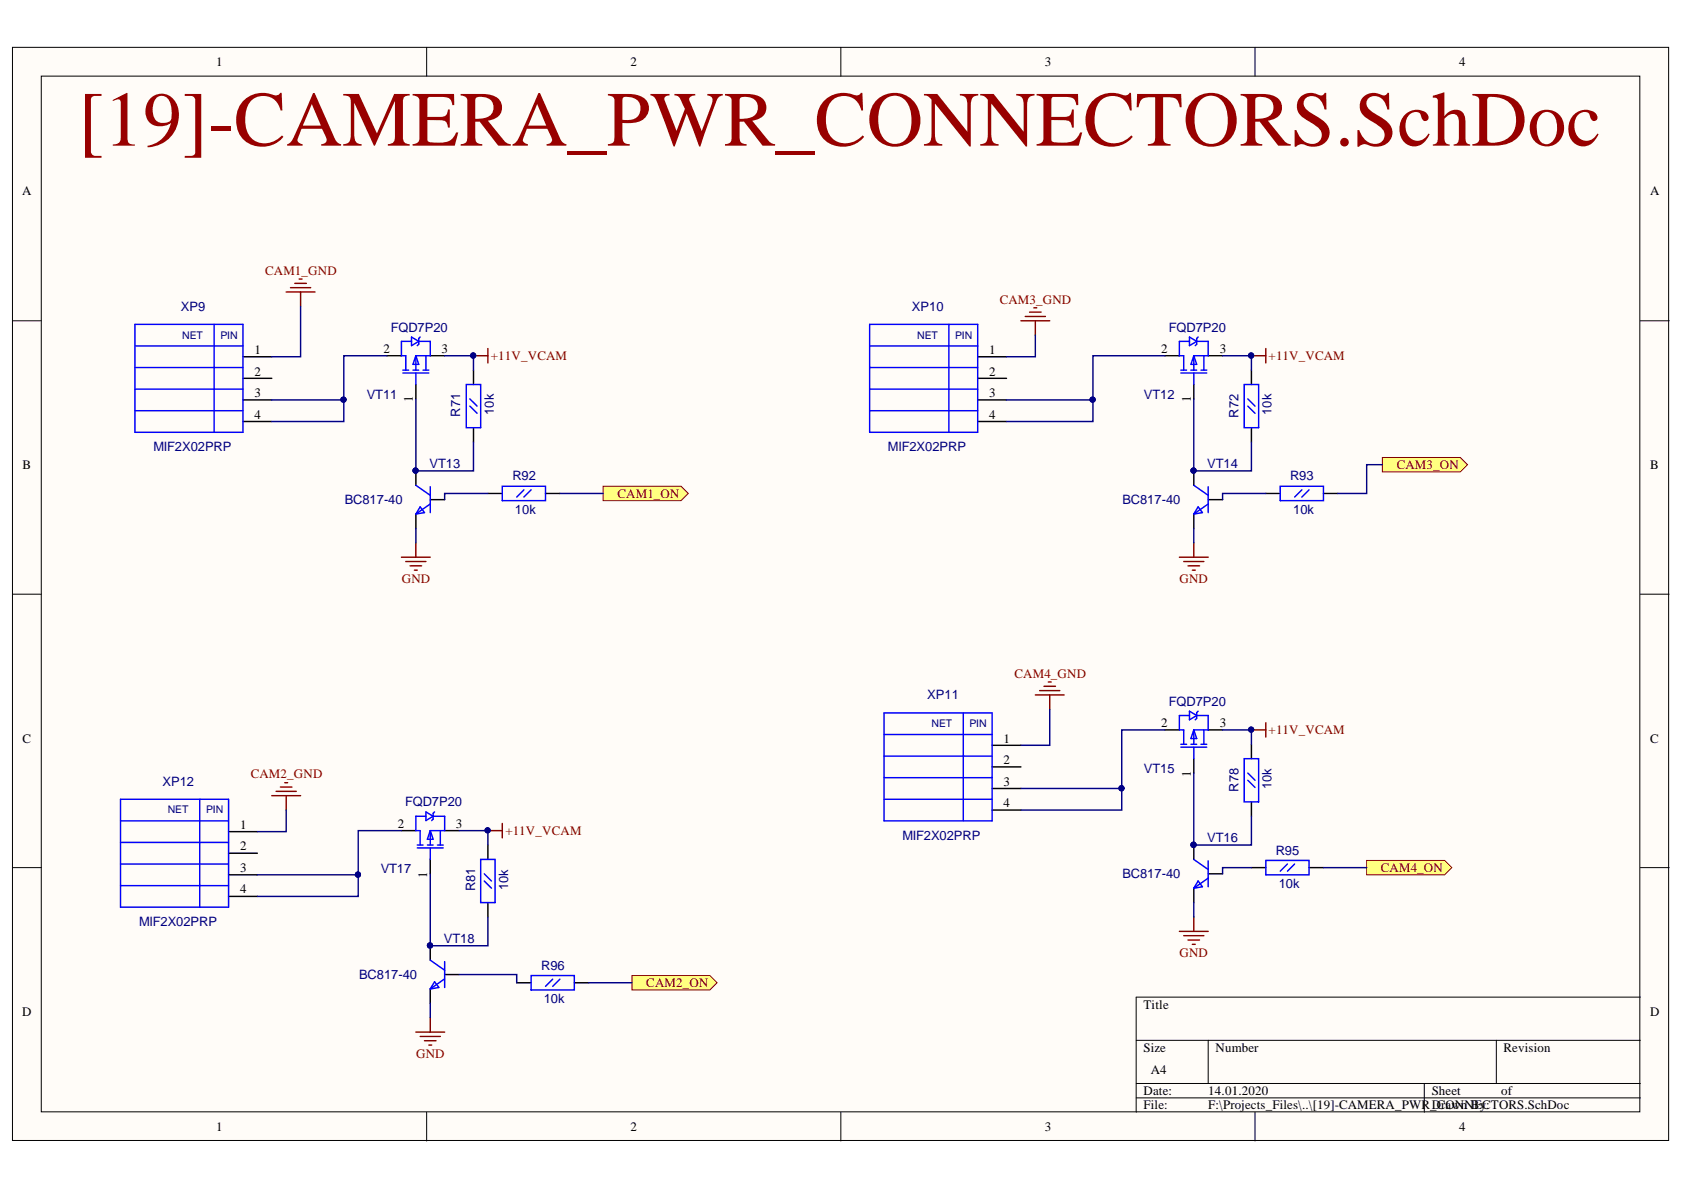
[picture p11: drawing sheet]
<svg xmlns="http://www.w3.org/2000/svg" width="297mm" height="210mm" viewBox="0 0 297 210" stroke-linecap="round" stroke-linejoin="round" font-family="sans-serif">
<defs><g id="words">
<text font-size="13.8" fill="#980000" x="13.8" y="25.7">[19]-CAMERA_PWR_CONNECTORS.SchDoc</text>
<g font-size="2.3">
<text x="38.1" y="11.7">1</text>
<text x="111.2" y="11.7">2</text>
<text x="184.3" y="11.7">3</text>
<text x="257.4" y="11.7">4</text>
<text x="3.9" y="34.5">A</text>
<text x="291.1" y="34.5">A</text>
<text x="44.9" y="62.4">1</text>
<text x="67.7" y="62.3">2</text>
<text x="77.9" y="62.3">3</text>
<text x="174.5" y="62.4">1</text>
<text x="204.8" y="62.3">2</text>
<text x="215.2" y="62.3">3</text>
<text x="44.9" y="66.2">2</text>
<text x="44.9" y="70.1">3</text>
<text x="72.8" y="71" transform="rotate(-90 72.8 71)">1</text>
<text x="174.5" y="66.2">2</text>
<text x="174.5" y="70.1">3</text>
<text x="210.1" y="71" transform="rotate(-90 210.1 71)">1</text>
<text x="44.9" y="73.9">4</text>
<text x="174.5" y="73.9">4</text>
<text x="4" y="82.7">B</text>
<text x="291.1" y="82.7">B</text>
<text x="4" y="131">C</text>
<text x="177" y="131">1</text>
<text x="204.8" y="128.3">2</text>
<text x="215.2" y="128.3">3</text>
<text x="291.1" y="131">C</text>
<text x="177" y="134.8">2</text>
<text x="210.1" y="137" transform="rotate(-90 210.1 137)">1</text>
<text x="177" y="142.4">4</text>
<text x="177" y="138.6">3</text>
<text x="42.4" y="150">2</text>
<text x="42.4" y="146.2">1</text>
<text x="70.2" y="146">2</text>
<text x="80.4" y="146">3</text>
<text x="42.4" y="153.8">3</text>
<text x="75.4" y="154.8" transform="rotate(-90 75.4 154.8)">1</text>
<text x="42.4" y="157.6">4</text>
<text x="3.9" y="179.2">D</text>
<text x="201.7" y="177.9">Title</text>
<text x="291.1" y="179.2">D</text>
<text x="201.7" y="185.6">Size</text>
<text x="214.4" y="185.6">Number</text>
<text x="265.2" y="185.6">Revision</text>
<text x="203" y="189.4">A4</text>
<text x="201.7" y="193.2">Date:</text>
<text x="201.7" y="195.7">File:</text>
<text x="213.1" y="193.2">14.01.2020</text>
<text x="213.1" y="195.7">F:\Projects_Files\..\[19]-CAMERA_PWR_DCONNBy:</text>
<text x="252.5" y="193.2">Sheet</text>
<text x="254.2" y="195.7">rawn ECTORS.SchDoc</text>
<text x="264.8" y="193.2">of</text>
<text x="38.1" y="199.5">1</text>
<text x="111.2" y="199.5">2</text>
<text x="184.3" y="199.5">3</text>
<text x="257.4" y="199.5">4</text>
</g>
<g font-size="2.3" fill="#800000">
<text x="46.8" y="48.5">CAM1_GND</text>
<text x="176.3" y="53.6">CAM3_GND</text>
<text x="86.6" y="63.5">+11V_VCAM</text>
<text x="223.8" y="63.5">+11V_VCAM</text>
<text x="246.4" y="82.7">CAM3_ON</text>
<text x="108.9" y="87.8">CAM1_ON</text>
<text x="70.9" y="102.8">GND</text>
<text x="208" y="102.8">GND</text>
<text x="179" y="119.6">CAM4_GND</text>
<text x="223.8" y="129.5">+11V_VCAM</text>
<text x="44.2" y="137.3">CAM2_GND</text>
<text x="89.1" y="147.3">+11V_VCAM</text>
<text x="243.6" y="153.8">CAM4_ON</text>
<text x="208" y="168.8">GND</text>
<text x="114" y="174.1">CAM2_ON</text>
<text x="73.4" y="186.7">GND</text>
</g>
<g font-size="2.3" fill="#000080">
<text x="31.9" y="54.8">XP9</text>
<text x="68.9" y="58.5">FQD7P20</text>
<text x="160.9" y="54.8">XP10</text>
<text x="206.2" y="58.5">FQD7P20</text>
<text x="64.7" y="70.3">VT11</text>
<text x="201.8" y="70.3">VT12</text>
<text x="81.2" y="73.5" transform="rotate(-90 81.2 73.5)">R71</text>
<text x="87.1" y="73.2" transform="rotate(-90 87.1 73.2)">10k</text>
<text x="218.4" y="73.7" transform="rotate(-90 218.4 73.7)">R72</text>
<text x="224.3" y="73.2" transform="rotate(-90 224.3 73.2)">10k</text>
<text x="27.1" y="79.6">MIF2X02PRP</text>
<text x="75.8" y="82.6">VT13</text>
<text x="156.6" y="79.6">MIF2X02PRP</text>
<text x="213" y="82.6">VT14</text>
<text x="60.8" y="88.9">BC817-40</text>
<text x="90.4" y="84.8">R92</text>
<text x="198" y="88.9">BC817-40</text>
<text x="227.6" y="84.8">R93</text>
<text x="90.8" y="90.6">10k</text>
<text x="228.1" y="90.6">10k</text>
<text x="163.6" y="123.4">XP11</text>
<text x="206.2" y="124.5">FQD7P20</text>
<text x="201.8" y="136.3">VT15</text>
<text x="28.7" y="138.6">XP12</text>
<text x="71.5" y="142.2">FQD7P20</text>
<text x="218.4" y="139.7" transform="rotate(-90 218.4 139.7)">R78</text>
<text x="224.3" y="139.2" transform="rotate(-90 224.3 139.2)">10k</text>
<text x="159.2" y="148.1">MIF2X02PRP</text>
<text x="213" y="148.5">VT16</text>
<text x="67.1" y="154">VT17</text>
<text x="198" y="154.9">BC817-40</text>
<text x="225" y="150.7">R95</text>
<text x="83.8" y="157.2" transform="rotate(-90 83.8 157.2)">R81</text>
<text x="89.6" y="157" transform="rotate(-90 89.6 157)">10k</text>
<text x="225.6" y="156.7">10k</text>
<text x="24.5" y="163.3">MIF2X02PRP</text>
<text x="78.3" y="166.3">VT18</text>
<text x="63.3" y="172.7">BC817-40</text>
<text x="95.5" y="171.1">R96</text>
<text x="95.9" y="176.9">10k</text>
</g>
<g font-size="1.9" fill="#000080">
<text x="32.1" y="59.7">NET</text>
<text x="38.9" y="59.7">PIN</text>
<text x="161.8" y="59.7">NET</text>
<text x="168.5" y="59.7">PIN</text>
<text x="164.3" y="128.3">NET</text>
<text x="171" y="128.3">PIN</text>
<text x="29.6" y="143.5">NET</text>
<text x="36.4" y="143.5">PIN</text>
</g>
</g></defs>
<g fill="#fffcf8" stroke="#000" stroke-width=".18">
<path d="M2.2 8.4h292.1v192.8h-292.1z"/>
<path d="M7.3 13.4h281.9v182.7h-281.9z"/>
</g>
<g fill="none" stroke="#000" stroke-width=".18">
<path d="M75.3 8.4v5M148.3 8.4v5M221.4 8.4v5M2.2 56.6h5.1M289.3 56.6h5.1M2.2 104.8h5.1M289.3 104.8h5.1M2.2 153h5.1M289.3 153h5.1M289.3 175.9h-88.9v20.3M75.3 196.2v5.1M148.3 196.2v5.1"/>
<path d="M200.4 183.5h88.9M200.4 191.1h88.9M200.4 193.7h88.9M213.1 183.5v7.6M221.4 196.2v5.1M251.2 191.1v5.1M263.9 183.5v7.6"/>
</g>
<g fill="none" stroke="#800000" stroke-width=".25">
<path d="M50.5 51.5h5.1M51.2 50.7h3.6M52 50h2M52.8 49.2h.5M53 51.5v2.5M180.1 56.6h5.1M180.8 55.8h3.6M181.6 55.1h2M182.4 54.3h.5M182.6 56.6v2.5M83.5 62.7h2.6M86.1 61.5v2.5"/>
<path d="M220.7 62.7h2.6M223.3 61.5v2.5M70.8 98.3h5.1M71.6 99h3.5M72.3 99.8h2.1M73.4 95.7v2.6M208 98.3h5.1M208.8 99h3.6M209.6 99.8h2M210.6 95.7v2.6M73.1 100.6h.5M210.3 100.6h.5"/>
<path d="M48.7 139.6h3.6M49.5 138.8h2M50.2 138.1h.5M220.7 128.7h2.6M223.3 127.5v2.5M47.9 140.3h5.1M50.5 140.3v2.6M86.1 146.5h2.5M88.6 145.2v2.6M75.9 179.5v2.6M208 164.3h5.1M208.8 165h3.6"/>
<path d="M209.6 165.8h2M210.3 166.6h.5M210.6 161.7v2.6M73.4 182.1h5M74.1 182.8h3.6M74.9 183.6h2M75.6 184.3h.5"/>
</g>
<g fill="none" stroke="#000" stroke-width=".25">
<path d="M68.3 62.7h2.5M73.4 67.8v2.6M75.9 62.7h2.5M83.5 65.3v2.5M83.5 75.4v2.6M205.5 62.7h2.5M210.6 67.8v2.6M213.1 62.7h2.6M220.7 65.3v2.5M220.7 75.4v2.6M73.4 83.1v2.5M73.4 90.7v2.5"/>
<path d="M75.9 88.1h2.5M86.1 87h2.5M96.2 87h2.6M210.6 83.1v2.5M210.6 90.7v2.5M213.1 88.1h2.6M205.5 128.7h2.5M210.6 133.8v2.6M213.1 128.7h2.6M220.7 131.3v2.5M70.8 146.5h2.6M75.9 151.6v2.5"/>
<path d="M78.4 146.5h2.6M86.1 149.1v2.5M86.1 159.2v2.5M210.6 149.1v2.5M210.6 156.7v2.5M213.1 154.1h2.6M220.7 141.4v2.6M75.9 166.8v2.6M75.9 174.4v2.6M78.4 171.9h2.6M91.1 173.3h2.6M101.3 173.3h2.5"/>
</g>
<g fill="none" stroke="#00f" stroke-width=".25">
<path d="M72.6 59.4l1.3 .8-1.3 .8zM74.1 59.4l-.2 .3v1l-.3 .3M209.8 59.4l1.3 .8-1.3 .8zM211.3 59.4l-.2 .3v1l-.3 .3M71.1 65.3h1M71.1 65.8h4.5M72.6 60.2h-1.8v2.5h.8v2.6M72.8 65.3h1.1M73.4 62.7v2.6M73.4 65.8v2M73.4 62.7l.5 1.6h-1.1zM73.9 60.2h2v2.5h-2.5"/>
<path d="M74.6 65.3h1M75.1 62.7v2.6M82.2 67.8h2.6v7.6h-2.6zM82.9 71.6l1.3 1.3M82.9 70.4l1.3 1.2M208.3 65.3h1M208.3 65.8h4.6M209.8 60.2h-1.8v2.5h.8v2.6M210.1 65.3h1M210.6 62.7l.5 1.6h-1zM210.6 62.7v2.6M210.6 65.8v2"/>
<path d="M211.1 60.2h2v2.5h-2.5M211.8 65.3h1.1M212.4 62.7v2.6M219.5 67.8h2.5v7.6h-2.5zM220.1 71.6l1.3 1.3M220.1 70.4l1.3 1.2M73.4 85.6l2.5 1.8M74.1 89.4l.8 1-1.5 .3zM75.9 85.8v4.6M75.9 88.9l-2.5 1.8M88.6 85.8h7.6v2.5h-7.6zM92.4 86.4l-1.3 1.3"/>
<path d="M93.7 86.4l-1.3 1.3M210.6 85.6l2.5 1.8M211.3 89.4l.8 1-1.5 .3zM213.1 85.8v4.6M213.1 88.9l-2.5 1.8M208.3 131.3h1M208.3 131.8h4.6M209.8 125.4l1.3 .8-1.3 .8zM209.8 126.2h-1.8v2.5h.8v2.6M210.1 131.3h1M210.6 128.7v2.6M210.6 131.8v2"/>
<path d="M210.6 128.7l.5 1.6h-1zM211.1 126.2h2v2.5h-2.5M211.3 125.4l-.2 .3v1l-.3 .3M211.8 131.3h1.1M212.4 128.7v2.6M219.5 133.8h2.5v7.6h-2.5zM220.1 137.6l1.3 1.3M220.1 136.4l1.3 1.2M73.6 149.1h1M73.6 149.6h4.6M75.1 144h-1.7v2.5h.7v2.6M75.1 143.2l1.3 .8-1.3 .7z"/>
<path d="M75.4 149.1h1M75.9 146.5v2.6M75.9 149.6v2M75.9 146.5l.5 1.5h-1zM76.4 144h2v2.5h-2.5M76.7 143.2l-.3 .3v1l-.3 .2M77.2 149.1h1M77.7 146.5v2.6M84.8 151.6h2.5v7.6h-2.5zM85.4 155.4l1.3 1.3M85.4 154.1l1.3 1.3M210.6 151.6l2.5 1.8"/>
<path d="M211.3 155.4l.8 1-1.5 .3zM213.1 151.8v4.6M213.1 154.9l-2.5 1.8M75.9 169.4l2.5 1.7M76.7 173.2l.7 1-1.5 .2zM78.4 169.6v4.6M78.4 172.7l-2.5 1.7M93.7 172.1h7.6v2.5h-7.6zM97.5 172.7l-1.3 1.3M98.8 172.7l-1.3 1.3"/>
</g>
<g fill="#000080" stroke="#000080" stroke-width=".18">
<circle cx="73.3" cy="83" r=".46"/>
<circle cx="75.8" cy="166.8" r=".46"/>
<circle cx="83.5" cy="62.7" r=".46"/>
<circle cx="86" cy="146.5" r=".46"/>
<circle cx="210.5" cy="83" r=".46"/>
<circle cx="210.5" cy="149" r=".46"/>
<circle cx="220.7" cy="62.7" r=".46"/>
<circle cx="220.7" cy="128.7" r=".46"/>
</g>
<g fill="#ffff80" stroke="#800000" stroke-width=".18">
<path d="M106.4 85.8h13.7l1.3 1.2-1.3 1.3h-13.7z" fill-rule="evenodd"/>
<path d="M111.5 172.1h13.7l1.3 1.2-1.3 1.3h-13.7z" fill-rule="evenodd"/>
<path d="M241.1 151.8h13.7l1.3 1.2-1.3 1.3h-13.7z" fill-rule="evenodd"/>
</g>
<path d="M220.7 153h2.6M230.9 153h2.5" fill="none" stroke="#000" stroke-width=".25"/>
<path d="M223.3 151.8h7.6v2.5h-7.6zM227.1 152.4l-1.3 1.3M228.4 152.4l-1.3 1.3" fill="none" stroke="#00f" stroke-width=".25"/>
<path d="M243.8 80.7h13.8l1.3 1.3-1.3 1.2h-13.8z" fill-rule="evenodd" fill="#ffff80" stroke="#800000" stroke-width=".18"/>
<g fill="none" stroke="#000" stroke-width=".25">
<path d="M42.9 74.3h5M42.9 66.7h5M42.9 70.5h5M42.9 62.9h5M172.5 74.3h5M172.5 66.7h5M172.5 70.5h5M172.5 62.9h5M223.3 87h2.5M233.4 87h2.6M175 135.3h5.1M175 139.1h5.1"/>
<path d="M175 131.5h5.1M40.3 158.1h5.1M40.3 150.5h5.1M40.3 154.3h5.1M40.3 146.7h5.1M175 142.9h5.1"/>
</g>
<g fill="none" stroke="#00f" stroke-width=".25">
<path d="M23.8 57.2h19.1v19.1h-19.1zM37.8 57.2v19.1M153.4 57.2h19.1v19.1h-19.1zM167.4 57.2v19.1M23.8 72.4h19.1M23.8 68.6h19.1M23.8 64.8h19.1M23.8 61h19.1M153.4 72.4h19.1M153.4 68.6h19.1M153.4 64.8h19.1M153.4 61h19.1"/>
<path d="M225.8 85.8h7.6v2.5h-7.6zM229.6 86.4l-1.2 1.3M230.9 86.4l-1.3 1.3M155.9 125.8h19.1v19h-19.1zM155.9 137.2h19.1M155.9 133.4h19.1M155.9 129.6h19.1M169.9 125.8v19M21.3 141h19v19h-19zM21.3 156.2h19M21.3 152.4h19M21.3 148.6h19"/>
<path d="M21.3 144.8h19M35.2 141v19M155.9 141h19.1"/>
</g>
<path d="M182.6 122.6h5.1M183.4 121.8h3.5M184.1 121.1h2.1M184.9 120.3h.5M185.2 122.6v2.5" fill="none" stroke="#800000" stroke-width=".25"/>
<g fill="none" stroke="#000080" stroke-width=".25">
<path d="M53 54v8.9h-5.1M182.6 59.1v3.8h-5.1M60.6 70.5v3.8h-12.7M68.3 62.7h-7.7v7.8h-12.7M73.4 70.4v12.7h10.1v-5.1M78.4 62.7h5.1v2.6M192.8 70.5v3.8h-15.3M205.5 62.7h-12.7v7.8h-15.3M210.6 70.4v12.7h10.1v-5.1M215.7 62.7h5v2.6M73.4 93.2v2.5M86.1 87h-7.7v1.1"/>
<path d="M98.8 87h7.6M210.6 93.2v2.5M223.3 87h-7.6v1.1M243.8 82h-2.7v5h-5.1M185.2 125.1v6.4h-5.1M197.9 139.1v3.8h-17.8M205.5 128.7h-7.6v10.4h-17.8M210.6 136.4v12.7h10.1v-5.1M215.7 128.7h5v2.6M50.5 142.9v3.8h-5.1M63.2 154.3v3.8h-17.8M70.8 146.5h-7.6v7.8h-17.8"/>
<path d="M75.9 154.1v12.7h10.2v-5.1M81 146.5h5.1v2.6M210.6 159.2v2.5M220.7 153h-5v1.1M233.4 153h7.7M75.9 177v2.5M81 171.9h10.1v1.4M103.8 173.3h7.7"/>
</g>
<g fill="#000080" stroke="#000080" stroke-width=".18">
<circle cx="73.3" cy="83" r=".46"/>
<circle cx="83.5" cy="62.7" r=".46"/>
<circle cx="75.8" cy="166.8" r=".46"/>
<circle cx="86" cy="146.5" r=".46"/>
<circle cx="210.5" cy="83" r=".46"/>
<circle cx="220.7" cy="62.7" r=".46"/>
<circle cx="210.5" cy="149" r=".46"/>
<circle cx="220.7" cy="128.7" r=".46"/>
<circle cx="60.6" cy="70.5" r=".46"/>
<circle cx="63.1" cy="154.3" r=".46"/>
<circle cx="192.7" cy="70.5" r=".46"/>
<circle cx="197.8" cy="139" r=".46"/>
</g>
<use href="#words"/>
</svg>
